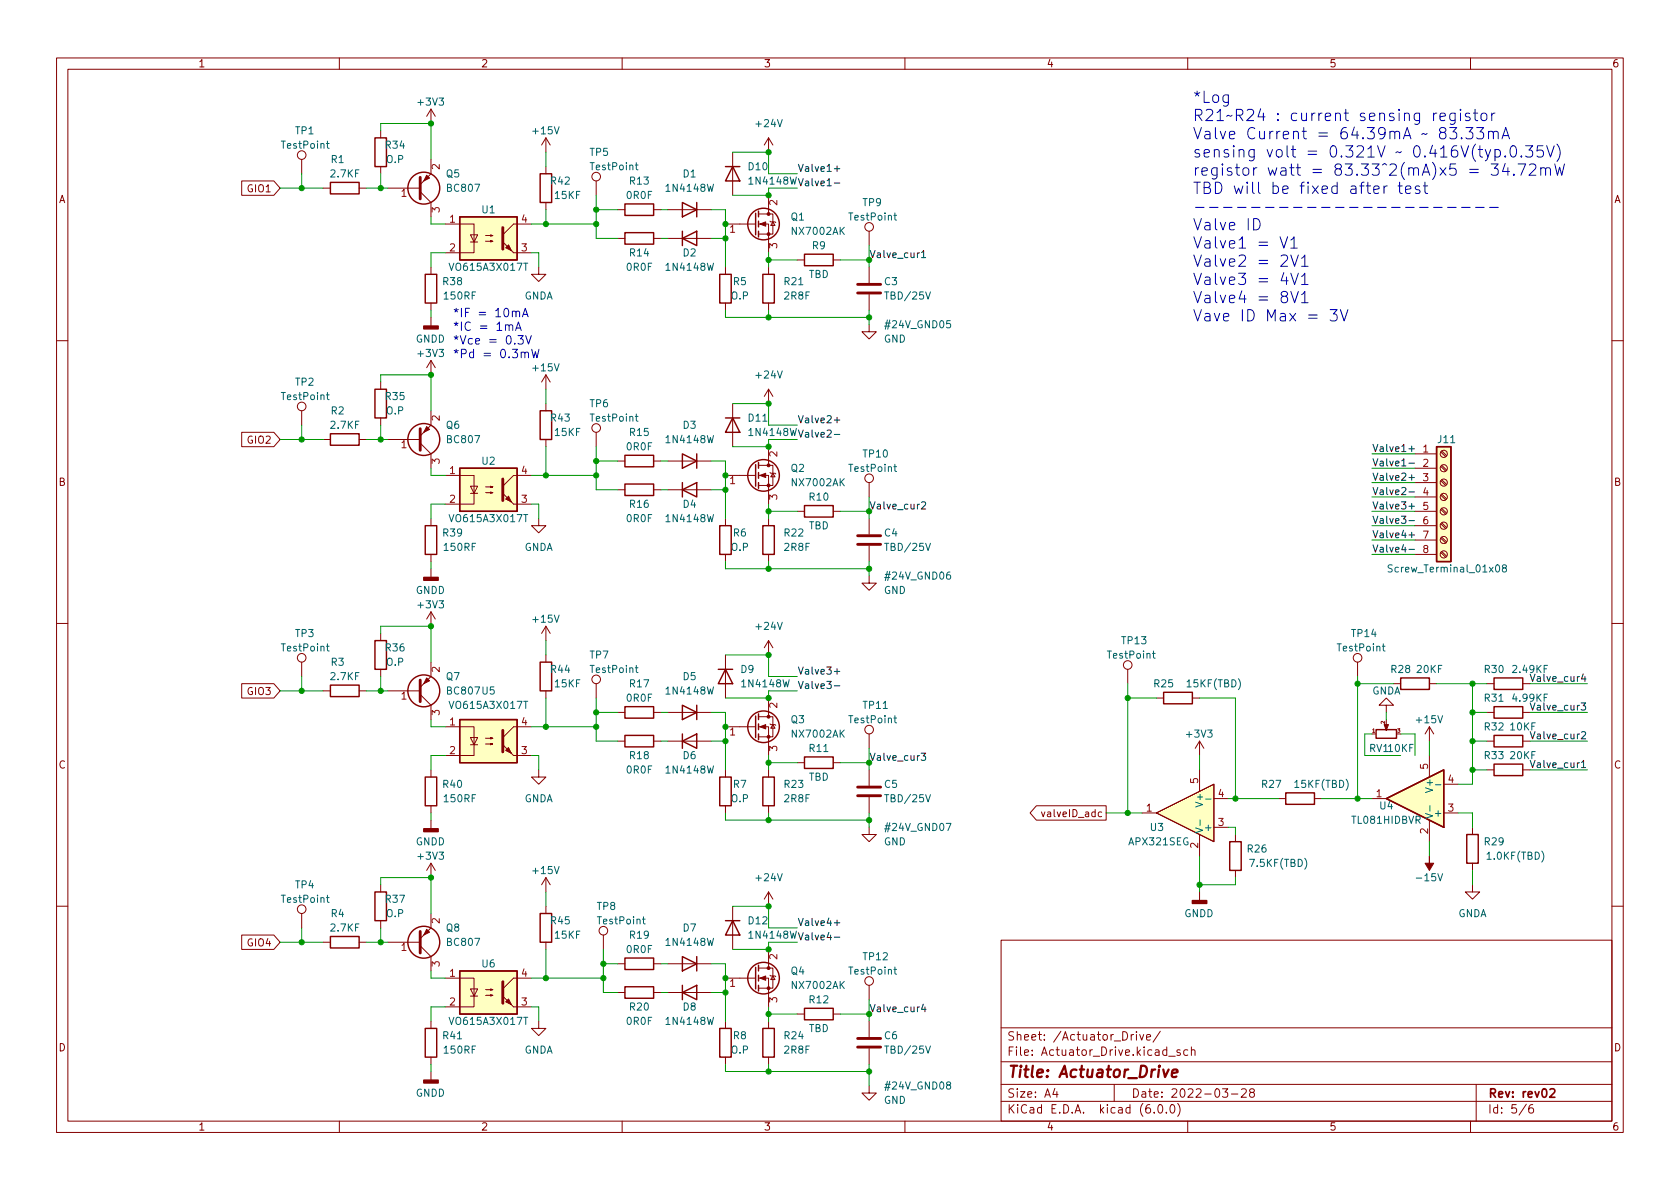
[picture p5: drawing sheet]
<svg xmlns="http://www.w3.org/2000/svg" width="297mm" height="210mm" viewBox="0 0 297 210" stroke-linecap="round" stroke-linejoin="round" font-family="sans-serif">
<defs><g id="words">
<g font-size="2.8" fill="#0000c2">
<text x="210.8" y="18.2">*Log</text>
<text x="210.8" y="21.4">R21~R24 : current sensing registor</text>
<text x="210.8" y="24.6">Valve Current = 64.39mA ~ 83.33mA</text>
<text x="210.8" y="27.9">sensing volt = 0.321V ~ 0.416V(typ.0.35V)</text>
<text x="210.8" y="31.1">registor watt = 83.33^2(mA)x5 = 34.72mW</text>
<text x="210.8" y="34.3">TBD will be fixed after test</text>
<text x="210.8" y="40.7">Valve ID</text>
<text x="210.8" y="44">Valve1 = V1</text>
<text x="210.8" y="47.2">Valve2 = 2V1</text>
<text x="210.8" y="50.4">Valve3 = 4V1</text>
<text x="210.8" y="53.6">Valve4 = 8V1</text>
<text x="210.8" y="56.8">Vave ID Max = 3V</text>
</g>
<text font-size="2.8" fill="#840000" x="178" y="190.6">Title: Actuator_Drive</text>
<g font-size="2.1" fill="#0000c2">
<text x="80" y="56.1">*IF = 10mA</text>
<text x="80" y="58.5">*IC = 1mA</text>
<text x="80" y="60.9">*Vce = 0.3V</text>
<text x="80" y="63.3">*Pd = 0.3mW</text>
</g>
<g font-size="2.1" fill="#840000">
<text x="178" y="184">Sheet: /Actuator_Drive/</text>
<text x="178" y="186.7">File: Actuator_Drive.kicad_sch</text>
<text x="178" y="196.9">KiCad E.D.A. kicad (6.0.0)</text>
<text x="178" y="194.1">Size: A4</text>
<text x="200" y="194.1">Date: 2022-03-28</text>
<text x="263" y="194.1">Rev: rev02</text>
<text x="263" y="196.9">Id: 5/6</text>
</g>
<g font-size="1.8" fill="#840000">
<text x="35" y="11.9">1</text>
<text x="85" y="11.9">2</text>
<text x="135" y="11.9">3</text>
<text x="185" y="11.9">4</text>
<text x="235" y="11.9">5</text>
<text x="285" y="11.9">6</text>
<text x="10.3" y="35.9">A</text>
<text x="43.9" y="34">GIO1</text>
<text x="285.3" y="35.9">A</text>
<text x="43.9" y="78.4">GIO2</text>
<text x="10.3" y="85.9">B</text>
<text x="285.3" y="85.9">B</text>
<text x="43.9" y="122.9">GIO3</text>
<text x="10.3" y="135.9">C</text>
<text x="285.3" y="135.9">C</text>
<text x="184.9" y="144.5">valveID_adc</text>
<text x="43.9" y="167.3">GIO4</text>
<text x="10.3" y="185.9">D</text>
<text x="285.3" y="185.9">D</text>
<text x="35" y="199.9">1</text>
<text x="85" y="199.9">2</text>
<text x="135" y="199.9">3</text>
<text x="185" y="199.9">4</text>
<text x="235" y="199.9">5</text>
<text x="285" y="199.9">6</text>
</g>
<g font-size="1.8" fill="#006464">
<text x="52.3" y="23.7">TP1</text>
<text x="74" y="18.7">+3V3</text>
<text x="94.4" y="23.7">+15V</text>
<text x="133.8" y="22.5">+24V</text>
<text x="49.9" y="26.3">TestPoint</text>
<text x="58.6" y="28.8">R1</text>
<text x="68.2" y="26.3">R34</text>
<text x="68.3" y="28.8">O.P</text>
<text x="104.3" y="27.6">TP5</text>
<text x="58.6" y="31.4">2.7KF</text>
<text x="78.9" y="31.4">Q5</text>
<text x="79.2" y="33.9">BC807</text>
<text x="97.4" y="32.6">R42</text>
<text x="98.2" y="35.2">15KF</text>
<text x="104.5" y="30.1">TestPoint</text>
<text x="110.9" y="35.2">0R0F</text>
<text x="111.4" y="32.6">R13</text>
<text x="118" y="33.9">1N4148W</text>
<text x="120.8" y="31.4">D1</text>
<text x="132.4" y="30.1">D10</text>
<text x="85.2" y="37.7">U1</text>
<text x="139.9" y="39">Q1</text>
<text x="140.2" y="41.5">NX7002AK</text>
<text x="150.3" y="39">TestPoint</text>
<text x="152.6" y="36.4">TP9</text>
<text x="79.9" y="47.9">VO615A3X017T</text>
<text x="110.9" y="47.9">0R0F</text>
<text x="111.4" y="45.3">R14</text>
<text x="118" y="47.9">1N4148W</text>
<text x="120.8" y="45.3">D2</text>
<text x="143.6" y="44.1">R9</text>
<text x="78.4" y="50.4">R38</text>
<text x="78.6" y="53">150RF</text>
<text x="92.6" y="53">GNDA</text>
<text x="129.3" y="53">O.P</text>
<text x="129.7" y="50.4">R5</text>
<text x="138.7" y="50.4">R21</text>
<text x="138.7" y="53">2R8F</text>
<text x="143" y="49.1">TBD</text>
<text x="156.4" y="50.4">C3</text>
<text x="156.8" y="53">TBD/25V</text>
<text x="156.8" y="58">#24V_GND05</text>
<text x="73.5" y="60.6">GNDD</text>
<text x="74" y="63.1">+3V3</text>
<text x="94.4" y="65.7">+15V</text>
<text x="156.3" y="60.6">GND</text>
<text x="49.9" y="70.7">TestPoint</text>
<text x="52.3" y="68.2">TP2</text>
<text x="68.2" y="70.7">R35</text>
<text x="133.8" y="66.9">+24V</text>
<text x="58.6" y="75.8">2.7KF</text>
<text x="58.6" y="73.3">R2</text>
<text x="68.3" y="73.3">O.P</text>
<text x="78.9" y="75.8">Q6</text>
<text x="97.4" y="74.5">R43</text>
<text x="98.2" y="77.1">15KF</text>
<text x="104.3" y="72">TP6</text>
<text x="104.5" y="74.5">TestPoint</text>
<text x="111.4" y="77.1">R15</text>
<text x="120.8" y="75.8">D3</text>
<text x="132.4" y="74.5">D11</text>
<text x="79.2" y="78.4">BC807</text>
<text x="85.2" y="82.2">U2</text>
<text x="110.9" y="79.6">0R0F</text>
<text x="118" y="78.4">1N4148W</text>
<text x="139.9" y="83.4">Q2</text>
<text x="150.3" y="83.4">TestPoint</text>
<text x="152.7" y="80.9">TP10</text>
<text x="254.3" y="78.4">J11</text>
<text x="111.4" y="89.8">R16</text>
<text x="120.8" y="89.8">D4</text>
<text x="140.2" y="86">NX7002AK</text>
<text x="143.2" y="88.5">R10</text>
<text x="78.4" y="94.9">R39</text>
<text x="79.9" y="92.3">VO615A3X017T</text>
<text x="110.9" y="92.3">0R0F</text>
<text x="118" y="92.3">1N4148W</text>
<text x="129.7" y="94.9">R6</text>
<text x="138.7" y="94.9">R22</text>
<text x="143" y="93.6">TBD</text>
<text x="156.4" y="94.9">C4</text>
<text x="78.6" y="97.4">150RF</text>
<text x="92.6" y="97.4">GNDA</text>
<text x="129.3" y="97.4">O.P</text>
<text x="138.7" y="97.4">2R8F</text>
<text x="156.8" y="97.4">TBD/25V</text>
<text x="246.2" y="101.2">Screw_Terminal_01x08</text>
<text x="73.5" y="105">GNDD</text>
<text x="74" y="107.6">+3V3</text>
<text x="156.3" y="105">GND</text>
<text x="156.8" y="102.5">#24V_GND06</text>
<text x="52.3" y="112.6">TP3</text>
<text x="94.4" y="110.1">+15V</text>
<text x="133.8" y="111.4">+24V</text>
<text x="198.4" y="113.9">TP13</text>
<text x="239.1" y="112.6">TP14</text>
<text x="49.9" y="115.2">TestPoint</text>
<text x="58.6" y="117.7">R3</text>
<text x="68.2" y="115.2">R36</text>
<text x="68.3" y="117.7">O.P</text>
<text x="97.4" y="119">R44</text>
<text x="104.3" y="116.5">TP7</text>
<text x="104.5" y="119">TestPoint</text>
<text x="131" y="119">D9</text>
<text x="196" y="116.5">TestPoint</text>
<text x="236.6" y="115.2">TestPoint</text>
<text x="246" y="119">R28</text>
<text x="250.6" y="119">20KF</text>
<text x="262.5" y="119">R30</text>
<text x="267.6" y="119">2.49KF</text>
<text x="58.6" y="120.3">2.7KF</text>
<text x="78.9" y="120.3">Q7</text>
<text x="79.2" y="122.8">BC807 U5</text>
<text x="79.9" y="125.3">VO615A3X017T</text>
<text x="98.2" y="121.5">15KF</text>
<text x="110.9" y="124.1">0R0F</text>
<text x="111.4" y="121.5">R17</text>
<text x="118" y="122.8">1N4148W</text>
<text x="120.8" y="120.3">D5</text>
<text x="131.4" y="121.5">1N4148W</text>
<text x="152.7" y="125.3">TP11</text>
<text x="204.1" y="121.5">R25</text>
<text x="210.1" y="121.5">15KF(TBD)</text>
<text x="242.5" y="122.8">GNDA</text>
<text x="262.5" y="124.1">R31</text>
<text x="267.6" y="124.1">4.99KF</text>
<text x="139.9" y="127.9">Q3</text>
<text x="140.2" y="130.4">NX7002AK</text>
<text x="150.3" y="127.9">TestPoint</text>
<text x="209.9" y="130.4">+3V3</text>
<text x="250.6" y="127.9">+15V</text>
<text x="262.5" y="129.2">R32</text>
<text x="267.1" y="129.2">10KF</text>
<text x="110.9" y="136.8">0R0F</text>
<text x="111.4" y="134.2">R18</text>
<text x="118" y="136.8">1N4148W</text>
<text x="120.8" y="134.2">D6</text>
<text x="143.2" y="133">R11</text>
<text x="242.1" y="133">RV110KF</text>
<text x="262.5" y="134.2">R33</text>
<text x="267.1" y="134.2">20KF</text>
<text x="78.4" y="139.3">R40</text>
<text x="78.6" y="141.9">150RF</text>
<text x="92.6" y="141.9">GNDA</text>
<text x="129.3" y="141.9">O.P</text>
<text x="129.7" y="139.3">R7</text>
<text x="138.7" y="139.3">R23</text>
<text x="138.7" y="141.9">2R8F</text>
<text x="143" y="138">TBD</text>
<text x="156.4" y="139.3">C5</text>
<text x="156.8" y="141.9">TBD/25V</text>
<text x="212.7" y="142.3" transform="rotate(-90 212.7 142.3)">V+</text>
<text x="223.2" y="139.3">R27</text>
<text x="229.1" y="139.3">15KF(TBD)</text>
<text x="244" y="143.1">U4</text>
<text x="253.4" y="139.7" transform="rotate(-90 253.4 139.7)">V+</text>
<text x="73.5" y="149.5">GNDD</text>
<text x="156.3" y="149.5">GND</text>
<text x="156.8" y="146.9">#24V_GND07</text>
<text x="199.7" y="149.5">APX321SEG</text>
<text x="203.4" y="146.9">U3</text>
<text x="213.5" y="146.9">+</text>
<text x="239.2" y="145.7">TL081HIDBVR</text>
<text x="254.1" y="144.4">+</text>
<text x="262.5" y="149.5">R29</text>
<text x="74" y="152">+3V3</text>
<text x="94.4" y="154.6">+15V</text>
<text x="133.8" y="155.8">+24V</text>
<text x="220.6" y="150.7">R26</text>
<text x="221.2" y="153.3">7.5KF(TBD)</text>
<text x="250.8" y="155.8">-15V</text>
<text x="263.2" y="152">1.0KF(TBD)</text>
<text x="49.9" y="159.6">TestPoint</text>
<text x="52.3" y="157.1">TP4</text>
<text x="68.2" y="159.6">R37</text>
<text x="105.6" y="160.9">TP8</text>
<text x="58.6" y="164.7">2.7KF</text>
<text x="58.6" y="162.2">R4</text>
<text x="68.3" y="162.2">O.P</text>
<text x="78.9" y="164.7">Q8</text>
<text x="79.2" y="167.3">BC807</text>
<text x="97.4" y="163.4">R45</text>
<text x="98.2" y="166">15KF</text>
<text x="105.8" y="163.4">TestPoint</text>
<text x="111.4" y="166">R19</text>
<text x="118" y="167.3">1N4148W</text>
<text x="120.8" y="164.7">D7</text>
<text x="132.4" y="163.4">D12</text>
<text x="209.4" y="162.2">GNDD</text>
<text x="257.7" y="162.2">GNDA</text>
<text x="85.2" y="171.1">U6</text>
<text x="110.9" y="168.5">0R0F</text>
<text x="139.9" y="172.3">Q4</text>
<text x="150.3" y="172.3">TestPoint</text>
<text x="152.7" y="169.8">TP12</text>
<text x="111.4" y="178.7">R20</text>
<text x="120.8" y="178.7">D8</text>
<text x="140.2" y="174.9">NX7002AK</text>
<text x="143.2" y="177.4">R12</text>
<text x="78.4" y="183.8">R41</text>
<text x="79.9" y="181.2">VO615A3X017T</text>
<text x="110.9" y="181.2">0R0F</text>
<text x="118" y="181.2">1N4148W</text>
<text x="129.7" y="183.8">R8</text>
<text x="138.7" y="183.8">R24</text>
<text x="143" y="182.5">TBD</text>
<text x="156.4" y="183.8">C6</text>
<text x="78.6" y="186.3">150RF</text>
<text x="92.6" y="186.3">GNDA</text>
<text x="129.3" y="186.3">O.P</text>
<text x="138.7" y="186.3">2R8F</text>
<text x="156.8" y="186.3">TBD/25V</text>
<text x="73.5" y="193.9">GNDD</text>
<text x="156.3" y="195.2">GND</text>
<text x="156.8" y="192.7">#24V_GND08</text>
</g>
<g font-size="1.8" fill="#a90000">
<text x="77.7" y="30" transform="rotate(-90 77.7 30)">2</text>
<text x="70.9" y="34.8">1</text>
<text x="77.7" y="37.6" transform="rotate(-90 77.7 37.6)">3</text>
<text x="79.5" y="39.4">1</text>
<text x="92.2" y="39.4">4</text>
<text x="129" y="41.1">1</text>
<text x="137.4" y="36.3" transform="rotate(-90 137.4 36.3)">2</text>
<text x="79.5" y="44.4">2</text>
<text x="92.2" y="44.4">3</text>
<text x="137.4" y="43.9" transform="rotate(-90 137.4 43.9)">3</text>
<text x="77.7" y="74.4" transform="rotate(-90 77.7 74.4)">2</text>
<text x="70.9" y="79.2">1</text>
<text x="77.7" y="82" transform="rotate(-90 77.7 82)">3</text>
<text x="79.5" y="83.8">1</text>
<text x="92.2" y="83.8">4</text>
<text x="137.4" y="80.8" transform="rotate(-90 137.4 80.8)">2</text>
<text x="251.6" y="80">1</text>
<text x="251.6" y="82.5">2</text>
<text x="79.5" y="88.9">2</text>
<text x="92.2" y="88.9">3</text>
<text x="129" y="85.6">1</text>
<text x="137.4" y="88.4" transform="rotate(-90 137.4 88.4)">3</text>
<text x="251.6" y="85.1">3</text>
<text x="251.6" y="87.6">4</text>
<text x="251.6" y="90.2">5</text>
<text x="251.6" y="92.7">6</text>
<text x="251.6" y="95.2">7</text>
<text x="251.6" y="97.8">8</text>
<text x="77.7" y="118.9" transform="rotate(-90 77.7 118.9)">2</text>
<text x="70.9" y="123.7">1</text>
<text x="137.4" y="125.2" transform="rotate(-90 137.4 125.2)">2</text>
<text x="77.7" y="126.5" transform="rotate(-90 77.7 126.5)">3</text>
<text x="79.5" y="128.3">1</text>
<text x="92.2" y="128.3">4</text>
<text x="129" y="130">1</text>
<text x="79.5" y="133.3">2</text>
<text x="92.2" y="133.3">3</text>
<text x="137.4" y="132.8" transform="rotate(-90 137.4 132.8)">3</text>
<text x="252.5" y="136" transform="rotate(-90 252.5 136)">5</text>
<text x="202.7" y="143.5">1</text>
<text x="211.8" y="138.5" transform="rotate(-90 211.8 138.5)">5</text>
<text x="215.4" y="141">4</text>
<text x="243.3" y="141">1</text>
<text x="256" y="143.5">3</text>
<text x="256" y="138.4">4</text>
<text x="211.8" y="150" transform="rotate(-90 211.8 150)">2</text>
<text x="215.4" y="146">3</text>
<text x="252.5" y="147.4" transform="rotate(-90 252.5 147.4)">2</text>
<text x="77.7" y="163.3" transform="rotate(-90 77.7 163.3)">2</text>
<text x="70.9" y="168.1">1</text>
<text x="77.7" y="170.9" transform="rotate(-90 77.7 170.9)">3</text>
<text x="79.5" y="172.7">1</text>
<text x="92.2" y="172.7">4</text>
<text x="137.4" y="169.7" transform="rotate(-90 137.4 169.7)">2</text>
<text x="79.5" y="177.8">2</text>
<text x="92.2" y="177.8">3</text>
<text x="129" y="174.5">1</text>
<text x="137.4" y="177.3" transform="rotate(-90 137.4 177.3)">3</text>
</g>
<g font-size="1.8" fill="#0f0f0f">
<text x="132.6" y="32.6">1N4148W Valve1-</text>
<text x="141" y="30.4">Valve1+</text>
<text x="132.6" y="77.1">1N4148W Valve2-</text>
<text x="141" y="74.8">Valve2+</text>
<text x="242.6" y="79.9">Valve1+</text>
<text x="242.6" y="82.4">Valve1-</text>
<text x="242.6" y="87.5">Valve2-</text>
<text x="242.6" y="85">Valve2+</text>
<text x="242.6" y="95.1">Valve4+</text>
<text x="242.6" y="92.6">Valve3-</text>
<text x="242.6" y="90.1">Valve3+</text>
<text x="242.6" y="97.7">Valve4-</text>
<text x="141" y="119.3">Valve3+</text>
<text x="141" y="121.8">Valve3-</text>
<text x="271.3" y="120.5">Valve_cur4</text>
<text x="271.3" y="125.6">Valve_cur3</text>
<text x="271.3" y="130.7">Valve_cur2</text>
<text x="271.3" y="135.8">Valve_cur1</text>
<text x="132.6" y="166">1N4148W Valve4-</text>
<text x="141" y="163.7">Valve4+</text>
</g>
<g font-size="1.8" fill="#009600">
<text x="153.7" y="45.6">Valve_cur1</text>
<text x="153.7" y="90.1">Valve_cur2</text>
<text x="153.7" y="134.5">Valve_cur3</text>
<text x="153.7" y="179">Valve_cur4</text>
</g>
<g font-size=".9" fill="#a90000">
<text x="242.6" y="129.5">1</text>
<text x="244.9" y="128" transform="rotate(-90 244.9 128)">2</text>
<text x="247.1" y="129.5">3</text>
</g>
</g></defs>
<g fill="none" stroke="#840000" stroke-width=".18">
<path d="M10 10.2h277v190.1h-277zM12 12.2h273v186.1h-273zM60 10.2v2M76.2 19.3v2.5M76.2 19.3l-.8 1.3M76.2 19.3l.8 1.3M110 10.2v2M160 10.2v2M210 10.2v2M260 10.2v2M42.7 32h5.7l1.1 1.3-1.1 1.2h-5.7zM53.3 28.2v2.5"/>
<path d="M57.1 33.3h1.3M63.5 33.3h1.3M67.3 23.1v1.3M67.3 29.5v1.2M68.6 33.3h5.7M74.3 33.9l1.9 1.9v2.5M76.2 28.2v2.5l-1.9 1.9M78.7 39.6h5.1v5.1h-5.1M94 39.6h-3.2l-1.9 1.9M96.5 24.4v2.5M96.5 29.5v1.2M96.5 35.8v1.3"/>
<path d="M96.5 24.4l-.7 1.2M96.5 24.4l.8 1.2M105.4 32v2.5M109.2 37.1h1.3M115.6 37.1h1.2M118.1 37.1h7.6M128.3 39.6h5.3M129.5 26.9v7.6M134.1 39.6h1.8v5.1M134.1 37.8h2.6v3.6h-2.6M135.9 24.4v2.5M135.9 34.5v3.3"/>
<path d="M135.9 24.4l-.8 1.2M135.9 24.4l.8 1.2M136.1 39.1l.2 .1h.7l.2 .2M136.7 39.2l.3 .7h-.7zM76.2 47.2v1.3M76.2 53.6v1.3M76.2 56.1v1.6M83.2 41.5h1.3l-.7 1.3zM83.2 42.8h1.3M85.9 42.7h1.2l-.4 .1v-.3l.4 .2M85.9 41.7h1.2l-.4 .1v-.3l.4 .2M90.8 44.7h3.2"/>
<path d="M95.2 47.2v1.3h1.3l-1.3 1.3-1.2-1.3h1.2M109.2 42.2h1.3M115.6 42.2h1.2M118.1 42.2h7.6M128.3 47.2v1.3M128.3 53.6v1.3M135.9 47.2v1.3M135.9 53.6v1.3M141 46h1.2M147.3 46h1.3M153.7 57.4v1.3h1.2l-1.2 1.2-1.3-1.2h1.3M153.7 40.9v2.5"/>
<path d="M153.7 47.2v2.8M153.7 52.1v2.8M10 60.2h2M42.7 76.4h5.7l1.1 1.3-1.1 1.3h-5.7zM53.3 72.6v2.6M57.1 77.7h1.3M63.5 77.7h1.3M67.3 67.6v1.2M67.3 73.9v1.3M68.6 77.7h5.7M74.3 78.4l1.9 1.9v2.5M76.2 72.6v2.6l-1.9 1.9"/>
<path d="M76.2 63.7l-.8 1.3M76.2 63.7v2.6M76.2 63.7l.8 1.3M96.5 66.3v2.5M96.5 71.4v1.2M96.5 77.7v1.3M96.5 66.3l-.7 1.3M96.5 66.3l.8 1.3M105.4 76.4v2.6M129.5 71.4v7.6M135.9 68.8l-.8 1.3M135.9 68.8v2.6"/>
<path d="M135.9 79v3.3M135.9 68.8l.8 1.3M254.7 79.9l.9 .9M254.9 79.8l.9 .8M285 60.2h2M76.2 91.7v1.3M76.2 98v1.3M78.7 84.1h5.1v5h-5.1M83.2 86h1.3l-.7 1.2zM83.2 87.2h1.3M85.9 87.1h1.2l-.4 .1v-.2l.4 .1M85.9 86.1h1.2l-.4 .1v-.2l.4 .1"/>
<path d="M90.8 89.1h3.2M94 84.1h-3.2l-1.9 1.9M95.2 91.7v1.3h1.3l-1.3 1.2-1.2-1.2h1.2M109.2 86.6h1.3M109.2 81.5h1.3M115.6 86.6h1.2M115.6 81.5h1.2M118.1 86.6h7.6M118.1 81.5h7.6M128.3 91.7v1.3M128.3 98v1.3M128.3 84.1h5.3"/>
<path d="M134.1 84.1h1.8v5M134.1 82.3h2.6v3.5h-2.6M135.9 91.7v1.3M135.9 98v1.3M136.1 83.6l.2 .1h.7l.2 .1M136.7 83.7l.3 .6h-.7zM141 90.4h1.2M147.3 90.4h1.3M153.7 85.3v2.6M153.7 91.7v2.8M153.7 96.5v2.8M250.2 90.4h3.8"/>
<path d="M250.2 80.3h3.8M250.2 82.8h3.8M250.2 85.3h3.8M250.2 87.9h3.8M250.2 93h3.8M250.2 95.5h3.8M250.2 98h3.8M254.7 97.7l.9 .8M254.7 95.2l.9 .8M254.7 92.6l.9 .9M254.7 90.1l.9 .8M254.7 87.5l.9 .9"/>
<path d="M254.7 85l.9 .8M254.7 82.5l.9 .8M254.9 97.5l.9 .9M254.9 95l.9 .8M254.9 92.5l.9 .8M254.9 89.9l.9 .8M254.9 87.4l.9 .8M254.9 84.8l.9 .9M254.9 82.3l.9 .8M10 110.2h2M53.3 117.1v2.5M67.3 112v1.3"/>
<path d="M67.3 118.4v1.2M76.2 117.1v2.5l-1.9 1.9M76.2 100.6v1.5M76.2 108.2v2.5M76.2 108.2l-.8 1.3M76.2 108.2l.8 1.3M96.5 110.7v2.6M96.5 115.8v1.3M96.5 110.7l-.7 1.3M96.5 110.7l.8 1.3M128.3 115.8v7.6M135.9 113.3v2.5"/>
<path d="M135.9 113.3l-.8 1.2M135.9 113.3l.8 1.2M153.7 101.8v1.3h1.2l-1.2 1.3-1.3-1.3h1.3M199.4 118.4v2.5M240 117.1v2.5M285 110.2h2M42.7 120.9h5.7l1.1 1.3-1.1 1.2h-5.7zM57.1 122.2h1.3M63.5 122.2h1.3M68.6 122.2h5.7M74.3 122.8l1.9 1.9v2.5M76.2 136.1v1.3"/>
<path d="M78.7 128.5h5.1v5.1h-5.1M83.2 130.4h1.3l-.7 1.3zM83.2 131.7h1.3M85.9 131.6h1.2l-.4 .1v-.3l.4 .2M85.9 130.6h1.2l-.4 .1v-.3l.4 .2M90.8 133.6h3.2M94 128.5h-3.2l-1.9 1.9M95.2 136.1v1.3h1.3l-1.3 1.3-1.2-1.3h1.2M96.5 122.2v1.2M105.4 120.9v2.5M109.2 126h1.3M109.2 131.1h1.3"/>
<path d="M115.6 126h1.2M115.6 131.1h1.2M118.1 126h7.6M118.1 131.1h7.6M128.3 136.1v1.3M128.3 128.5h5.3M134.1 128.5h1.8v5.1M134.1 126.7h2.6v3.6h-2.6M135.9 123.4v3.3M135.9 136.1v1.3M136.1 128l.2 .1h.7l.2 .2M136.7 128.1l.3 .7h-.7z"/>
<path d="M141 134.9h1.2M147.3 134.9h1.3M153.7 129.8v2.5M153.7 136.1v2.8M204.5 123.4h1.2M210.8 123.4h1.3M212.1 131.1v2.5M212.1 136.1v3.8M212.1 131.1l-.8 1.2M212.1 131.1l.8 1.2M245.1 124.7h1.3l-1.3-1.3-1.3 1.3h1.3v1.3M252.7 120.9h1.3"/>
<path d="M252.7 128.5l-.7 1.3M252.7 128.5v2.6M252.7 133.6v3.8M252.7 128.5l.8 1.3M255.3 138.7h2.5M262.9 120.9h1.3M262.9 126h1.3M262.9 131.1h1.3M262.9 136.1h1.3M269.2 120.9h1.3M269.2 126h1.3M269.2 131.1h1.3"/>
<path d="M269.2 136.1h1.3M67.3 156.5v1.2M76.2 142.5v1.3M76.2 145v1.6M76.2 152.6v2.6M76.2 152.6l-.8 1.3M76.2 152.6l.8 1.3M96.5 155.2v2.5M96.5 155.2l-.7 1.3M96.5 155.2l.8 1.3M128.3 142.5v1.3M135.9 142.5v1.3"/>
<path d="M135.9 157.7v2.6M135.9 157.7l-.8 1.3M135.9 157.7l.8 1.3M153.7 146.3v1.3h1.2l-1.2 1.2-1.3-1.2h1.3M153.7 141v2.8M183.2 142.5h12.4v2.5h-12.4l-1.1-1.2zM184.1 143.6l.3 .8 .3-.8M201.9 143.8h2.6M204.5 143.8l10.1-5.1v10.1zM212.1 147.6v3.8M212.1 157.7v1.6M214.6 141.2h2.6"/>
<path d="M214.6 146.3h2.6M218.4 147.6v1.2M218.4 153.9v1.3M226.1 141.2h1.2M232.4 141.2h1.3M242.6 141.2h2.5M252.7 145v3.8M255.3 143.8h2.5M260.3 156.5v1.2h1.3l-1.3 1.3-1.2-1.3h1.2M260.3 146.3v1.3M260.3 152.6v1.3M10 160.2h2"/>
<path d="M42.7 165.3h5.7l1.1 1.3-1.1 1.3h-5.7zM53.3 161.5v2.6M57.1 166.6h1.3M63.5 166.6h1.3M67.3 162.8v1.3M68.6 166.6h5.7M74.3 167.3l1.9 1.9v2.5M76.2 161.5v2.6l-1.9 1.9M78.7 173h5.1v5h-5.1M83.2 174.9h1.3l-.7 1.2zM83.2 176.1h1.3M85.9 176h1.2l-.4 .1v-.2l.4 .1"/>
<path d="M85.9 175h1.2l-.4 .1v-.2l.4 .1M90.8 178h3.2M94 173h-3.2l-1.9 1.9M96.5 160.3v1.2M96.5 166.6v1.3M106.7 165.3v2.6M109.2 175.5h1.3M109.2 170.4h1.3M115.6 175.5h1.2M115.6 170.4h1.2M118.1 175.5h7.6M118.1 170.4h7.6"/>
<path d="M128.3 173h5.3M129.5 160.3v7.6M134.1 173h1.8v5M134.1 171.2h2.6v3.5h-2.6M135.9 167.9v3.3M136.1 172.5l.2 .1h.7l.2 .1M136.7 172.6l.3 .6h-.7zM141 179.3h1.2M147.3 179.3h1.3M153.7 174.2v2.6M177 166.3h108v32h-108zM285 160.2h2"/>
<path d="M60 198.3v2M76.2 180.6v1.3M76.2 186.9v1.3M76.2 189.5v1.5M95.2 180.6v1.3h1.3l-1.3 1.2-1.2-1.2h1.2M110 198.3v2M128.3 180.6v1.3M128.3 186.9v1.3M135.9 180.6v1.3M135.9 186.9v1.3M153.7 192v1.3h1.2l-1.2 1.3-1.3-1.3h1.3M153.7 180.6v2.8"/>
<path d="M153.7 185.4v2.8M160 198.3v2M177 194.8h108M177 191.8h108M177 187.8h108M177 181.8h108M186.5 192.5l-.4 1h1M186.9 193v1M197 191.8v3M200.4 182.9l-.3 .1-.1 .2M200.9 182.4v.2M200.9 182.9v1"/>
<path d="M201.5 182.9l.4 1 .3-1M202.7 183.4l.7-.1v-.3l-.5-.1-.2 .2 .1 .8h.6M204.1 196.7v.1M204.9 195.4l.2-.1a.81 .81 0 0 1 .6 .7 .81 .81 0 0 1-.3 .8h-.2a.81 .81 0 0 1-.6-.6 .81 .81 0 0 1 .3-.8zM205.1 182.4l-1.2 1.9M206.2 196.7v.1M206.6 186.8h1.2M207.1 195.4l.1-.1a.81 .81 0 0 1 .6 .7 .81 .81 0 0 1-.3 .8h-.1a.81 .81 0 0 1-.6-.6 .81 .81 0 0 1 .3-.8zM208.2 195.1a1.72 1.72 0 0 1 0 2.3M208.6 185.7l-.3-.1-.2 .2v.3l.5 .1v.4h-.5M210 198.3v2M210 185.7l-.4-.1-.3 .3v.4l.1 .3h.6"/>
<path d="M210.6 185.8l.3-.2 .3 .1 .1 .9M210.6 185.1v1.5M216.1 192.5h1l-.5 .6 .4 .1v.7l-.2 .1h-.4l-.3-.1M217.7 193.5h1.2M219.5 192.7l.6-.2 .2 .2 .1 .3-1 1h1M221.2 193.2l-.3-.3 .1-.2 .2-.2 .4 .1 .2 .2-.1 .2-.6 .2-.2 .3 .1 .4 .2 .1h.4l.2-.3-.1-.4-.2-.1M260 198.3v2M261 191.8v6.5M269.9 195.3l-1.3 1.9M271 195.3a.6 .6 0 0 0-.7 .7v.5l.1 .3h.5l.2-.1 .1-.5-.2-.2-.4-.1-.3 .3"/>
<circle cx="53.3" cy="27.4" r=".76"/>
<circle cx="105.4" cy="31.2" r=".76"/>
<circle cx="153.7" cy="40.1" r=".76"/>
<circle cx="53.3" cy="71.9" r=".76"/>
<circle cx="105.4" cy="75.7" r=".76"/>
<circle cx="153.7" cy="84.6" r=".76"/>
<circle cx="255.3" cy="90.4" r=".63"/>
<circle cx="255.3" cy="98" r=".63"/>
<circle cx="255.3" cy="93" r=".63"/>
<circle cx="255.3" cy="85.3" r=".63"/>
<circle cx="255.3" cy="82.8" r=".63"/>
<circle cx="255.3" cy="95.5" r=".63"/>
<circle cx="255.3" cy="87.9" r=".63"/>
<circle cx="255.3" cy="80.3" r=".63"/>
<circle cx="53.3" cy="116.3" r=".76"/>
<circle cx="199.4" cy="117.6" r=".76"/>
<circle cx="240" cy="116.3" r=".76"/>
<circle cx="105.4" cy="120.1" r=".76"/>
<circle cx="153.7" cy="129" r=".76"/>
<circle cx="53.3" cy="160.8" r=".76"/>
<circle cx="106.7" cy="164.6" r=".76"/>
<circle cx="153.7" cy="173.5" r=".76"/>
</g>
<path d="M274.1 192.7l.5-.2 .2 .2 .1 .3-.9 1h.9" fill="none" stroke="#840000" stroke-width=".3"/>
<path d="M205.7 189.1l.3 1.4 .6-1.4M207.2 189.8l1-.2-.1-.4-.5-.1-.3 .3-.1 1 .2 .1 .6-.1" fill="none" stroke="#840000" stroke-width=".4"/>
<g fill="none" stroke="#840000" stroke-width=".25">
<path d="M58.4 32.3h5.1v2h-5.1zM66.3 24.4h2v5.1h-2zM81.3 38.3h10.1v7.7h-10.1zM95.5 30.7h2v5.1h-2zM110.5 36.1h5.1v2h-5.1zM120.6 35.8l2.6 1.3-2.6 1.2zM123.2 35.8v2.5M128.3 29.5h2.5M129.5 29.5l1.3 2.5h-2.5zM133.6 37.7v3.8M134.1 37.3v1M134.1 39.1v1"/>
<path d="M75.2 48.5h2v5.1h-2zM110.5 41.1h5.1v2.1h-5.1zM120.6 42.2l2.6-1.3v2.5zM120.6 40.9v2.5M127.3 48.5h2v5.1h-2zM134.1 40.9v1M134.9 48.5h2v5.1h-2zM142.2 45h5.1v2h-5.1zM58.4 76.7h5.1v2h-5.1zM66.3 68.8h2v5.1h-2zM95.5 72.6h2v5.1h-2zM128.3 73.9h2.5"/>
<path d="M129.5 73.9l1.3 2.5h-2.5zM254 79h2.5v20.3h-2.5zM75.2 93h2v5h-2zM81.3 82.8h10.1v7.6h-10.1zM110.5 85.6h5.1v2h-5.1zM110.5 80.5h5.1v2h-5.1zM120.6 86.6l2.6-1.3v2.6zM120.6 80.3l2.6 1.2-2.6 1.3zM120.6 85.3v2.6M123.2 80.3v2.5M127.3 93h2v5h-2zM133.6 82.2v3.8"/>
<path d="M134.1 81.8v1M134.1 83.6v1M134.1 85.3v1.1M134.9 93h2v5h-2zM142.2 89.4h5.1v2h-5.1zM66.3 113.3h2v5.1h-2zM95.5 117.1h2v5.1h-2zM127 118.4h2.5M128.3 118.4l1.2 2.5h-2.5zM247.6 119.9h5.1v2h-5.1zM264.2 119.9h5v2h-5zM58.4 121.2h5.1v2h-5.1z"/>
<path d="M75.2 137.4h2v5.1h-2zM81.3 127.2h10.1v7.7h-10.1zM110.5 130h5.1v2.1h-5.1zM110.5 125h5.1v2h-5.1zM120.6 131.1l2.6-1.3v2.5zM120.6 124.7l2.6 1.3-2.6 1.2zM120.6 129.8v2.5M123.2 124.7v2.5M127.3 137.4h2v5.1h-2zM133.6 126.6v3.8M134.1 126.2v1M134.1 128v1"/>
<path d="M134.1 129.8v1M134.9 137.4h2v5.1h-2zM142.2 133.9h5.1v2h-5.1zM205.7 122.4h5.1v2.1h-5.1zM243.3 129h3.6v1.6h-3.6zM264.2 125h5v2h-5zM264.2 130h5v2.1h-5zM264.2 135.1h5v2.1h-5zM66.3 157.7h2v5.1h-2zM217.4 148.8h2.1v5.1h-2.1zM227.3 140.2h5.1v2h-5.1zM245.1 141.2l10.2-5.1v10.2z"/>
<path d="M259.3 147.6h2.1v5h-2.1zM58.4 165.6h5.1v2h-5.1zM81.3 171.7h10.1v7.6h-10.1zM95.5 161.5h2v5.1h-2zM110.5 169.4h5.1v2h-5.1zM110.5 174.5h5.1v2h-5.1zM120.6 175.5l2.6-1.3v2.6zM120.6 169.2l2.6 1.2-2.6 1.3zM120.6 174.2v2.6M123.2 169.2v2.5M128.3 162.8h2.5M129.5 162.8l1.3 2.5h-2.5z"/>
<path d="M133.6 171.1v3.8M134.1 170.7v1M134.1 172.5v1M134.1 174.2v1.1M142.2 178.3h5.1v2h-5.1zM75.2 181.9h2v5h-2zM127.3 181.9h2v5h-2zM134.9 181.9h2v5h-2z"/>
<circle cx="74.9" cy="33.3" r="2.82"/>
<circle cx="135" cy="39.6" r="2.79"/>
<circle cx="74.9" cy="77.7" r="2.82"/>
<circle cx="135" cy="84.1" r="2.79"/>
<circle cx="74.9" cy="122.2" r="2.82"/>
<circle cx="135" cy="128.5" r="2.79"/>
<circle cx="74.9" cy="166.6" r="2.82"/>
<circle cx="135" cy="173" r="2.79"/>
</g>
<g fill="none" stroke="#006464" stroke-width=".18">
<path d="M57.7 25.4h.5M57.9 25v1l.3 .2M112.3 29.2h.5M112.5 28.8v1.1l.3 .1M158 38.1h.5M158.2 37.7v1l.3 .2M57.7 69.8h.5M57.9 69.4v1.1l.3 .2M112.3 73.6h.5M112.5 73.2v1.1l.3 .2M158 82.5h.5M158.2 82.1v1.1l.3 .2"/>
<path d="M246.2 99.9h-.5l-.2 .1v.4l.5 .2 .2 .3-.3 .3-.5-.1M57.7 114.3h.5M57.9 113.9v1l.3 .2M112.3 118.1h.5M112.5 117.7v1.1l.3 .1M203.8 115.5h.4M203.9 115.1v1.1l.3 .2M244.4 114.3h.5M244.6 113.9v1l.3 .2M265.9 100.4l-.3-.2 .1-.2 .2-.1h.3l.2 .2-.1 .2-.5 .2-.2 .2v.2l.3 .3 .3-.1 .2-.2v-.2l-.3-.3M158 127h.5M158.2 126.6v1l.3 .2"/>
<path d="M253.8 138.8h1M57.7 158.7h.5M57.9 158.3v1.1l.3 .2M211.4 146.4l1.3 .4-1.3 .4M212.2 145v1M213.2 141.3h.9M252 143.9l1.3 .4-1.3 .4M252.8 142.5v.9M113.6 162.5h.5M113.8 162.1v1.1l.3 .2M158 171.4h.5M158.2 171v1.1l.3 .2"/>
</g>
<g fill="#ffffc2" stroke="#ffffc2" stroke-width=".18">
<path d="M81.3 82.8h10.1v7.6h-10.1z"/>
<path d="M81.3 38.3h10.1v7.7h-10.1z"/>
<path d="M81.3 127.2h10.1v7.7h-10.1z"/>
<path d="M81.3 171.7h10.1v7.6h-10.1z"/>
<path d="M204.5 143.8l10.1-5.1v10.1z"/>
<path d="M254 79h2.5v20.3h-2.5z"/>
<path d="M245.1 141.2l10.2-5.1v10.2z"/>
</g>
<g fill="#840000" stroke="#840000" stroke-width=".18">
<path d="M88.9 87.2l1.9 1.9z"/>
<path d="M89.4 88.3l.5-.5 .5 1z"/>
<path d="M88.9 42.8l1.9 1.9z"/>
<path d="M89.4 43.8l.5-.5 .5 1z"/>
<path d="M88.9 131.7l1.9 1.9z"/>
<path d="M89.4 132.7l.5-.5 .5 1z"/>
<path d="M75.4 119.9l.5 .5-1 .5z"/>
<path d="M75.4 31l.5 .5-1 .5z"/>
<path d="M88.9 176.1l1.9 1.9z"/>
<path d="M89.4 177.2l.5-.5 .5 1z"/>
<path d="M134.4 39.6l1-.4v.8z"/>
<path d="M244.7 128.1h.8l-.4 1.1v-.3v.3z"/>
<path d="M75.4 164.3l.5 .5-1 .5z"/>
<path d="M134.4 84.1l1-.4v.7z"/>
<path d="M75.4 75.4l.5 .5-1 .5z"/>
<path d="M134.4 128.5l1-.4v.8z"/>
<path d="M134.4 173l1-.4v.7z"/>
<path d="M252.7 151.4v1.2h.8l-.8 1.3-.7-1.3h.7z"/>
<circle cx="135.9" cy="41.4" r=".25"/>
<circle cx="135.9" cy="37.8" r=".25"/>
<circle cx="135.9" cy="85.8" r=".25"/>
<circle cx="135.9" cy="82.3" r=".25"/>
<circle cx="135.9" cy="130.3" r=".25"/>
<circle cx="135.9" cy="126.7" r=".25"/>
<circle cx="135.9" cy="174.7" r=".25"/>
<circle cx="135.9" cy="171.2" r=".25"/>
</g>
<g fill="none" stroke="#840000" stroke-width=".51">
<path d="M74.3 31.4v3.8M88.9 40.3v3.8M151.6 51.8h4.1M151.6 50.3h4.1M74.3 75.8v3.8M88.9 84.7v3.8M151.6 96.3h4.1M151.6 94.7h4.1M74.3 120.3v3.8M88.9 129.2v3.8M151.6 139.2h4.1M151.6 140.7h4.1"/>
<path d="M74.3 164.7v3.8M88.9 173.6v3.8M151.6 185.2h4.1M151.6 183.6h4.1"/>
</g>
<g fill="#840000" stroke="#840000" stroke-width=".25">
<path d="M74.9 102.1h2.6v.5h-2.6z"/>
<path d="M74.9 146.6h2.6v.5h-2.6z"/>
<path d="M74.9 191h2.6v.5h-2.6z"/>
<path d="M74.9 57.7h2.6v.5h-2.6z"/>
<path d="M210.8 159.3h2.6v.5h-2.6z"/>
</g>
<g fill="none" stroke="#0f0f0f" stroke-width=".18">
<path d="M147.5 32.4h1M147.5 29.8h1M148 29.4v.9M162.9 44.7l.4-.4v1.3M162.9 45.6h.8M147.5 76.8h1M147.5 74.3h1M148 73.8v1M249.1 79.4h1M249.6 78.9v.9M162.9 88.9l.5-.2 .3 .4-.8 .9h.8M249.1 81.9h1"/>
<path d="M249.1 97.1h1M249.1 94.6h1M249.1 92.1h1M249.1 89.5h1M249.1 87h1M249.1 84.4h1M249.6 84v.9M249.6 89v1M249.6 94.1v1M147.5 118.7h1M148 118.3v.9M270.6 119.2l.4 1.3 .4-1.3"/>
<path d="M147.5 121.3h1M162.9 133.2h.8l-.5 .5 .4 .1v.5l-.2 .2-.5-.2M270.6 134.5l.4 1.2 .4-1.2M270.6 129.4l.4 1.2 .4-1.2M270.6 124.3l.4 1.3 .4-1.3M147.5 163.2h1M147.5 165.7h1M148 162.7v1M163.2 177.6l-.3 .9h.8M163.5 178.1v.8"/>
</g>
<g fill="none" stroke="#0000c2" stroke-width=".18">
<path d="M257.3 20v1.6a.54 .54 0 0 1-.9 .3M258.2 19.3l-.1 .1 .1 .1 .1-.1-.1-.1v.2M258.2 20v1.3M260.5 20h.8M260.8 19.3v1.7l.1 .2 .4 .1M263.8 20v1.3M264.3 20a.51 .51 0 0 0-.5 .4M211.4 36.7h1.5M213.8 36.7h1.6M216.3 36.7h1.5M218.8 36.7h1.5M221.3 36.7h1.5"/>
<path d="M221.7 38.7a1.05 1.05 0 0 1 1.1 .6 1.05 1.05 0 0 1-.4 1.3l-.7 .1zM223.8 36.7h1.5M226.2 36.7h1.6M228.7 36.7h1.5M231.2 36.7h1.5M233.7 36.7h1.5M236.1 36.7h1.6M238.6 36.7h1.5M241.1 36.7h1.5M243.6 36.7h1.5M244.7 32.9v1.3M245.3 32.9a.51 .51 0 0 0-.6 .4"/>
<path d="M246 36.7h1.6M247.2 32.9h.7M247.5 32.2v1.7l.1 .2 .3 .1M248.5 33.5l1-.1-.1-.4-.6-.1-.3 .3 .1 .9 .2 .1 .6-.1M248.5 36.7h1.5M251 33l-.5-.1-.3 .3 .1 .3 .7 .1 .1 .2-.1 .3-.2 .1-.6-.1M251 36.7h1.5M251.7 32.9h.7M251.9 32.2v1.7l.1 .2 .4 .1M253.5 36.7h1.5M254.6 20.7l1-.2-.1-.4-.6-.1-.3 .3 .1 .9 .2 .1 .6-.1M255.9 36.7h1.6"/>
<path d="M256.3 22.6h1.3l-.7 .7a.54 .54 0 0 1 .7 .4v.5l-.2 .3-.8 .1-.3-.2M257.3 20.1l-.6-.1-.4 .4v.6l.2 .2 .2 .1 .6-.1M258.4 24.4l.1 .1-.1 .1-.1-.1 .1-.1v.2M258.4 36.7h1.5M259.2 22.6h1.2l-.6 .7a.54 .54 0 0 1 .6 .4v.5l-.2 .3-.7 .1-.3-.2M259.8 20.1l-.4-.1-.3 .3 .1 .3 .6 .2 .1 .2-.1 .2-.1 .1-.6-.1M260.9 36.7h1.5M261.1 22.6h1.2l-.6 .7a.54 .54 0 0 1 .6 .4v.5l-.2 .3-.7 .1-.3-.2M261.9 20.2a.54 .54 0 0 1 .6-.2 .54 .54 0 0 1 .4 .4v.6a.54 .54 0 0 1-.5 .4 .54 .54 0 0 1-.6-.4zM263.2 23.4a.5 .5 0 0 1 .8 .1v1.1M263.2 23.2v1.4M263.4 36.7h1.5"/>
<path d="M263.7 29h1.2l-.7 .8a.54 .54 0 0 1 .7 .3v.5l-.2 .3-.8 .1-.2-.2M264 23.5l.3-.3 .5 .1 .1 1.3M264.3 26.5l.6-.1 .4 .4v.6l-.2 .3-.2 .1-.6-.1M264.3 26.4v2M265.6 24.6l.6-2 .7 2M265.8 24h.9M266.1 27.6l.1 .1-.1 .1-.1-.1 .1-.1v.2M266.1 28.9l-.4 1.4h1.2M266.6 29.7v1.3M267.3 25.9a.47 .47 0 0 1 .7 .3 1.03 1.03 0 0 1-.5 1.6 1.33 1.33 0 0 1-.2-1.9zM267.7 30.8l.1 .1-.1 .1-.1-.1 .1-.1v.2M268.4 29h1.4l-.9 2"/>
<path d="M269 27.6l.1 .1-.1 .1-.1-.1 .1-.1v.2M269.8 25.8h1.2l-.7 .7a.54 .54 0 0 1 .7 .4v.5l-.2 .3-.8 .1-.2-.2M270.4 29.2l.3-.2h.5a.54 .54 0 0 1 .3 .9l-1.2 1.1h1.3M272.4 29.9a.5 .5 0 0 1 .9 0v1.1M272.4 29.7v1.3M272.8 25.8h-1v.9l.2-.2 .7 .1 .2 .3-.1 .7-.3 .2h-.5l-.2-.2M273.3 29.9l.3-.2 .4 .1 .1 1.2M273.5 25.8l.6 2 .7-2M274.9 29l.5 2 .4-1.4 .3 1.4 .5-2M275.3 25.5a2.29 2.29 0 0 1 0 3M90 57.6l.2-.2 .4 .1 .1 .9M90.6 55.2l.2-.2 .4 .1v.9"/>
<path d="M91.2 58.4l.5-1.5 .5 1.5M91.2 55.2l.2-.2 .4 .1 .1 .9M91.3 58h.7M91.6 59.3h.9l-.5 .6 .4 .2v.6l-.2 .1h-.4l-.2-.1M92.4 56l.5-1.5 .5 1.5M92.5 55.6h.7M92.9 59.3l.5 1.5 .5-1.5M226.3 41.9l.7 2 .7-2M228.2 42.4l.6-.5v2M228.2 45.1l.7 2 .7-2M228.2 48.3l.7 2 .7-2M228.2 51.5l.7 2 .7-2"/>
<path d="M228.2 43.9h1.2M230.1 45.7l.6-.6v2M230.1 48.9l.6-.6v2M230.1 52.1l.6-.6v2M230.1 47.1h1.2M230.1 50.3h1.2M230.1 53.5h1.2M235.2 54.8h1.2l-.6 .7a.54 .54 0 0 1 .6 .4v.5l-.2 .3-.7 .1-.3-.2M237 54.8l.7 2 .6-2M92.8 62.5l.2-.2h.4v1M94 61.8l.4 1.5 .3-1.1 .2 1.1 .4-1.5"/>
</g>
<g fill="none" stroke="#009600" stroke-width=".18">
<path d="M49.5 33.3h7.6M53.3 30.7v2.6M64.8 33.3h3.8M67.3 23.1v-1.3h8.9v6.4M67.3 30.7v2.6M76.2 38.3v1.3h2.5M94 39.6h11.4M96.5 26.9v2.6M96.5 37.1v2.5M105.4 34.5v7.7h3.8M105.4 37.1h3.8M116.8 37.1h1.3"/>
<path d="M125.7 37.1h2.6v10.1M129.5 26.9h6.4v3.8h5.1M141 33.3h-5.1v1.2h-6.4M76.2 54.9v1.2M78.7 44.7h-2.5v2.5M94 44.7h1.2v2.5M116.8 42.2h1.3M125.7 42.2h2.6M128.3 54.9v1.2h25.4M135.9 44.7v2.5M135.9 54.9v1.2M135.9 46h5.1"/>
<path d="M148.6 46h5.1M153.7 43.4v3.8M153.7 54.9v2.5M49.5 77.7h7.6M53.3 75.2v2.5M64.8 77.7h3.8M67.3 67.6v-1.3h8.9v6.3M67.3 75.2v2.5M96.5 68.8v2.6M96.5 79v5.1M105.4 79v7.6h3.8M129.5 71.4h6.4v3.8h5.1"/>
<path d="M141 77.7h-5.1v1.3h-6.4M76.2 82.8v1.3h2.5M76.2 99.3v1.3M78.7 89.1h-2.5v2.6M94 84.1h11.4M94 89.1h1.2v2.6M105.4 81.5h3.8M116.8 81.5h1.3M116.8 86.6h1.3M125.7 81.5h2.6v10.2M125.7 86.6h2.6M128.3 99.3v1.3h25.4"/>
<path d="M135.9 89.1v2.6M135.9 99.3v1.3M135.9 90.4h5.1M148.6 90.4h5.1M153.7 87.9v3.8M153.7 99.3v2.5M242.6 90.4h7.6M242.6 87.9h7.6M242.6 85.3h7.6M242.6 82.8h7.6M242.6 80.3h7.6M242.6 95.5h7.6"/>
<path d="M242.6 98h7.6M242.6 93h7.6M53.3 119.6v2.6M67.3 112v-1.3h8.9v6.4M67.3 119.6v2.6M96.5 113.3v2.5M128.3 115.8h7.6v3.8h5.1M240 119.6v21.6M49.5 122.2h7.6M64.8 122.2h3.8M76.2 127.2v1.3h2.5M78.7 133.6h-2.5v2.5"/>
<path d="M94 133.6h1.2v2.5M94 128.5h11.4M96.5 123.4v5.1M105.4 123.4v7.7h3.8M105.4 126h3.8M116.8 131.1h1.3M116.8 126h1.3M125.7 126h2.6v10.1M125.7 131.1h2.6M135.9 133.6v2.5M135.9 134.9h5.1M141 122.2h-5.1v1.2h-7.6"/>
<path d="M148.6 134.9h5.1M153.7 132.3v3.8M199.4 123.4h5.1M199.4 120.9v22.9M212.1 123.4h6.3v17.8M212.1 133.6v2.5M240 120.9h6.4M242.6 129.8h-1.3v3.8h6.3M245.1 126v1.2M247.6 129.8h2.6v3.8M252.7 131.1v2.5M254 120.9h8.9"/>
<path d="M260.3 131.1h2.6M260.3 126h2.6M260.3 136.1h2.6M260.3 120.9v17.8h-2.5M270.5 131.1h10.2M270.5 126h10.2M270.5 120.9h10.2M270.5 136.1h10.2M67.3 156.5v-1.3h8.9v6.3M76.2 143.8v1.2M96.5 157.7v2.6M128.3 143.8v1.2h25.4"/>
<path d="M135.9 143.8v1.2M153.7 143.8v2.5M195.6 143.8h6.3M212.1 151.4v6.3M217.2 146.3h1.2v1.3M217.2 141.2h8.9M218.4 155.2v1.3h-6.3M233.7 141.2h8.9M252.7 148.8v2.6M257.8 143.8h2.5v2.5M260.3 153.9v2.6M49.5 166.6h7.6"/>
<path d="M53.3 164.1v2.5M64.8 166.6h3.8M67.3 164.1v2.5M76.2 171.7v1.3h2.5M78.7 178h-2.5v2.6M94 173h12.7M94 178h1.2v2.6M96.5 167.9v5.1M106.7 167.9v7.6h2.5M106.7 170.4h2.5M116.8 170.4h1.3M116.8 175.5h1.3"/>
<path d="M125.7 170.4h2.6v10.2M125.7 175.5h2.6M129.5 160.3h6.4v3.8h5.1M135.9 178v2.6M135.9 179.3h5.1M141 166.6h-5.1v1.3h-6.4M148.6 179.3h5.1M153.7 176.8v3.8M76.2 188.2v1.3M128.3 188.2v1.3h25.4M135.9 188.2v1.3M153.7 188.2v3.8"/>
</g>
<g fill="#009600" stroke="#009600" stroke-width=".18">
<circle cx="67.3" cy="122.2" r=".46"/>
<circle cx="76.2" cy="110.7" r=".46"/>
<circle cx="53.3" cy="122.2" r=".46"/>
<circle cx="135.9" cy="34.5" r=".46"/>
<circle cx="135.9" cy="46" r=".46"/>
<circle cx="135.9" cy="56.1" r=".46"/>
<circle cx="128.3" cy="42.2" r=".46"/>
<circle cx="128.3" cy="39.6" r=".46"/>
<circle cx="135.9" cy="26.9" r=".46"/>
<circle cx="153.7" cy="56.1" r=".46"/>
<circle cx="105.4" cy="39.6" r=".46"/>
<circle cx="76.2" cy="66.3" r=".46"/>
<circle cx="67.3" cy="33.3" r=".46"/>
<circle cx="96.5" cy="39.6" r=".46"/>
<circle cx="53.3" cy="33.3" r=".46"/>
<circle cx="76.2" cy="21.8" r=".46"/>
<circle cx="53.3" cy="77.7" r=".46"/>
<circle cx="105.4" cy="81.5" r=".46"/>
<circle cx="96.5" cy="84.1" r=".46"/>
<circle cx="105.4" cy="84.1" r=".46"/>
<circle cx="67.3" cy="77.7" r=".46"/>
<circle cx="67.3" cy="166.6" r=".46"/>
<circle cx="96.5" cy="173" r=".46"/>
<circle cx="76.2" cy="155.2" r=".46"/>
<circle cx="53.3" cy="166.6" r=".46"/>
<circle cx="135.9" cy="71.4" r=".46"/>
<circle cx="105.4" cy="37.1" r=".46"/>
<circle cx="135.9" cy="79" r=".46"/>
<circle cx="106.7" cy="173" r=".46"/>
<circle cx="106.7" cy="170.4" r=".46"/>
<circle cx="153.7" cy="100.6" r=".46"/>
<circle cx="135.9" cy="134.9" r=".46"/>
<circle cx="135.9" cy="123.4" r=".46"/>
<circle cx="135.9" cy="90.4" r=".46"/>
<circle cx="135.9" cy="100.6" r=".46"/>
<circle cx="135.9" cy="115.8" r=".46"/>
<circle cx="153.7" cy="145" r=".46"/>
<circle cx="218.4" cy="141.2" r=".46"/>
<circle cx="212.1" cy="156.5" r=".46"/>
<circle cx="199.4" cy="123.4" r=".46"/>
<circle cx="199.4" cy="143.8" r=".46"/>
<circle cx="128.3" cy="86.6" r=".46"/>
<circle cx="96.5" cy="128.5" r=".46"/>
<circle cx="105.4" cy="126" r=".46"/>
<circle cx="105.4" cy="128.5" r=".46"/>
<circle cx="128.3" cy="84.1" r=".46"/>
<circle cx="240" cy="120.9" r=".46"/>
<circle cx="260.3" cy="120.9" r=".46"/>
<circle cx="135.9" cy="167.9" r=".46"/>
<circle cx="135.9" cy="160.3" r=".46"/>
<circle cx="128.3" cy="131.1" r=".46"/>
<circle cx="128.3" cy="128.5" r=".46"/>
<circle cx="135.9" cy="145" r=".46"/>
<circle cx="128.3" cy="173" r=".46"/>
<circle cx="135.9" cy="179.3" r=".46"/>
<circle cx="128.3" cy="175.5" r=".46"/>
<circle cx="153.7" cy="189.5" r=".46"/>
<circle cx="135.9" cy="189.5" r=".46"/>
<circle cx="260.3" cy="131.1" r=".46"/>
<circle cx="260.3" cy="136.1" r=".46"/>
<circle cx="240" cy="141.2" r=".46"/>
<circle cx="260.3" cy="126" r=".46"/>
</g>
<use href="#words"/>
</svg>
